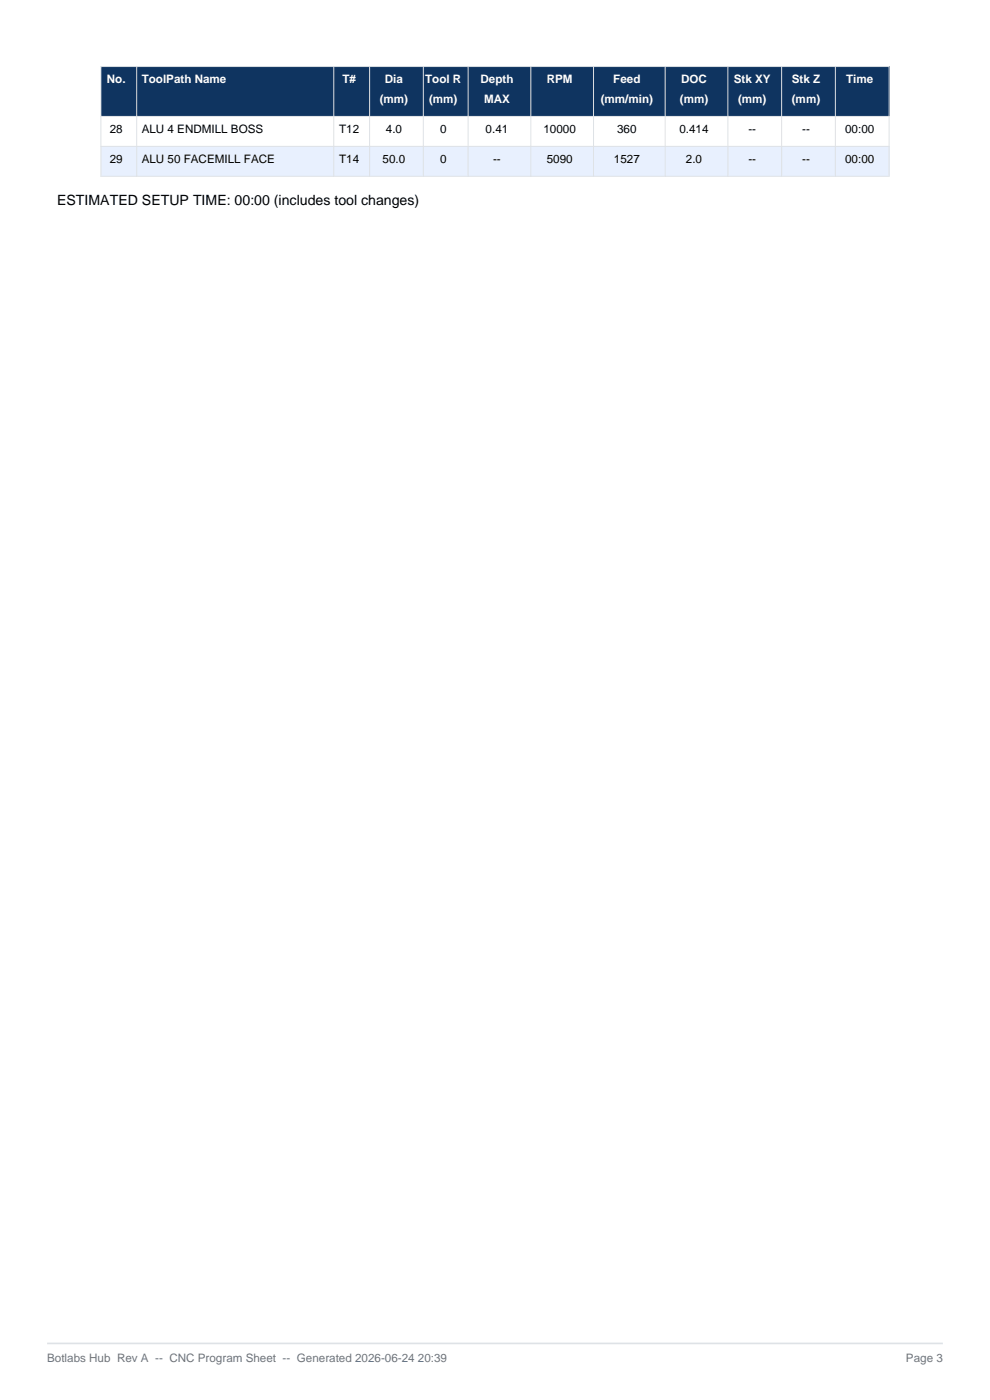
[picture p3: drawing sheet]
<svg xmlns="http://www.w3.org/2000/svg" width="210mm" height="297mm" viewBox="0 0 210 297" stroke-linecap="round" stroke-linejoin="round" font-family="sans-serif">
<defs><g id="words">
<text font-size="3" x="12.1" y="43.4">ESTIMATED SETUP TIME: 00:00 (includes tool changes)</text>
<g font-size="2.5" fill="#fff">
<text x="22.7" y="17.6">No.</text>
<text x="30.1" y="17.6">ToolPath Name</text>
<text x="72.6" y="17.6">T#</text>
<text x="81.6" y="17.6">Dia</text>
<text x="90.2" y="17.6">Tool R</text>
<text x="101.9" y="17.6">Depth</text>
<text x="116" y="17.6">RPM</text>
<text x="130.1" y="17.6">Feed</text>
<text x="144.5" y="17.6">DOC</text>
<text x="155.7" y="17.6">Stk XY</text>
<text x="168" y="17.6">Stk Z</text>
<text x="179.5" y="17.6">Time</text>
<text x="80.6" y="21.9">(mm)</text>
<text x="91" y="21.9">(mm)</text>
<text x="102.7" y="21.9">MAX</text>
<text x="127.4" y="21.9">(mm/min)</text>
<text x="144.2" y="21.9">(mm)</text>
<text x="156.6" y="21.9">(mm)</text>
<text x="168" y="21.9">(mm)</text>
</g>
<g font-size="2.5">
<text x="23.3" y="28.2">28</text>
<text x="30.1" y="28.2">ALU 4 ENDMILL BOSS</text>
<text x="71.9" y="28.2">T12</text>
<text x="81.9" y="28.2">4.0</text>
<text x="93.3" y="28.2">0</text>
<text x="103" y="28.2">0.41</text>
<text x="115.3" y="28.2">10000</text>
<text x="130.9" y="28.2">360</text>
<text x="144.1" y="28.2">0.414</text>
<text x="158.7" y="28.2">--</text>
<text x="170.1" y="28.2">--</text>
<text x="179.3" y="28.2">00:00</text>
<text x="23.3" y="34.6">29</text>
<text x="30.1" y="34.6">ALU 50 FACEMILL FACE</text>
<text x="71.9" y="34.6">T14</text>
<text x="81.2" y="34.6">50.0</text>
<text x="93.3" y="34.6">0</text>
<text x="104.6" y="34.6">--</text>
<text x="116" y="34.6">5090</text>
<text x="130.2" y="34.6">1527</text>
<text x="145.5" y="34.6">2.0</text>
<text x="158.7" y="34.6">--</text>
<text x="170.1" y="34.6">--</text>
<text x="179.3" y="34.6">00:00</text>
</g>
<g font-size="2.5" fill="#6c757d">
<text x="10" y="289">Botlabs Hub Rev A -- CNC Program Sheet -- Generated 2026-06-24 20:39</text>
<text x="192.2" y="289">Page 3</text>
</g>
</g></defs>
<path d="M10 285h190" fill="none" stroke="#dee2e6" stroke-width=".35"/>
<path d="M21.4 14.1h167.2v10.6h-167.2z" fill-rule="evenodd" fill="#0f3460"/>
<path d="M21.4 24.7h167.2v6.3h-167.2z" fill-rule="evenodd" fill="#fff"/>
<path d="M21.4 31h167.2v6.4h-167.2z" fill-rule="evenodd" fill="#e8f0fe"/>
<g fill="none" stroke="#dee2e6" stroke-width=".21">
<path d="M21.4 14.1h167.2v23.3h-167.2zM29 14.1v23.3M70.8 14.1v23.3M78.4 14.1v23.3M89.8 14.1v23.3M99.3 14.1v23.3M112.6 14.1v23.3M125.9 14.1v23.3M141.1 14.1v23.3M154.4 14.1v23.3M165.8 14.1v23.3M177.2 14.1v23.3"/>
<path d="M21.4 24.7h167.2M21.4 31h167.2"/>
</g>
<use href="#words"/>
</svg>
